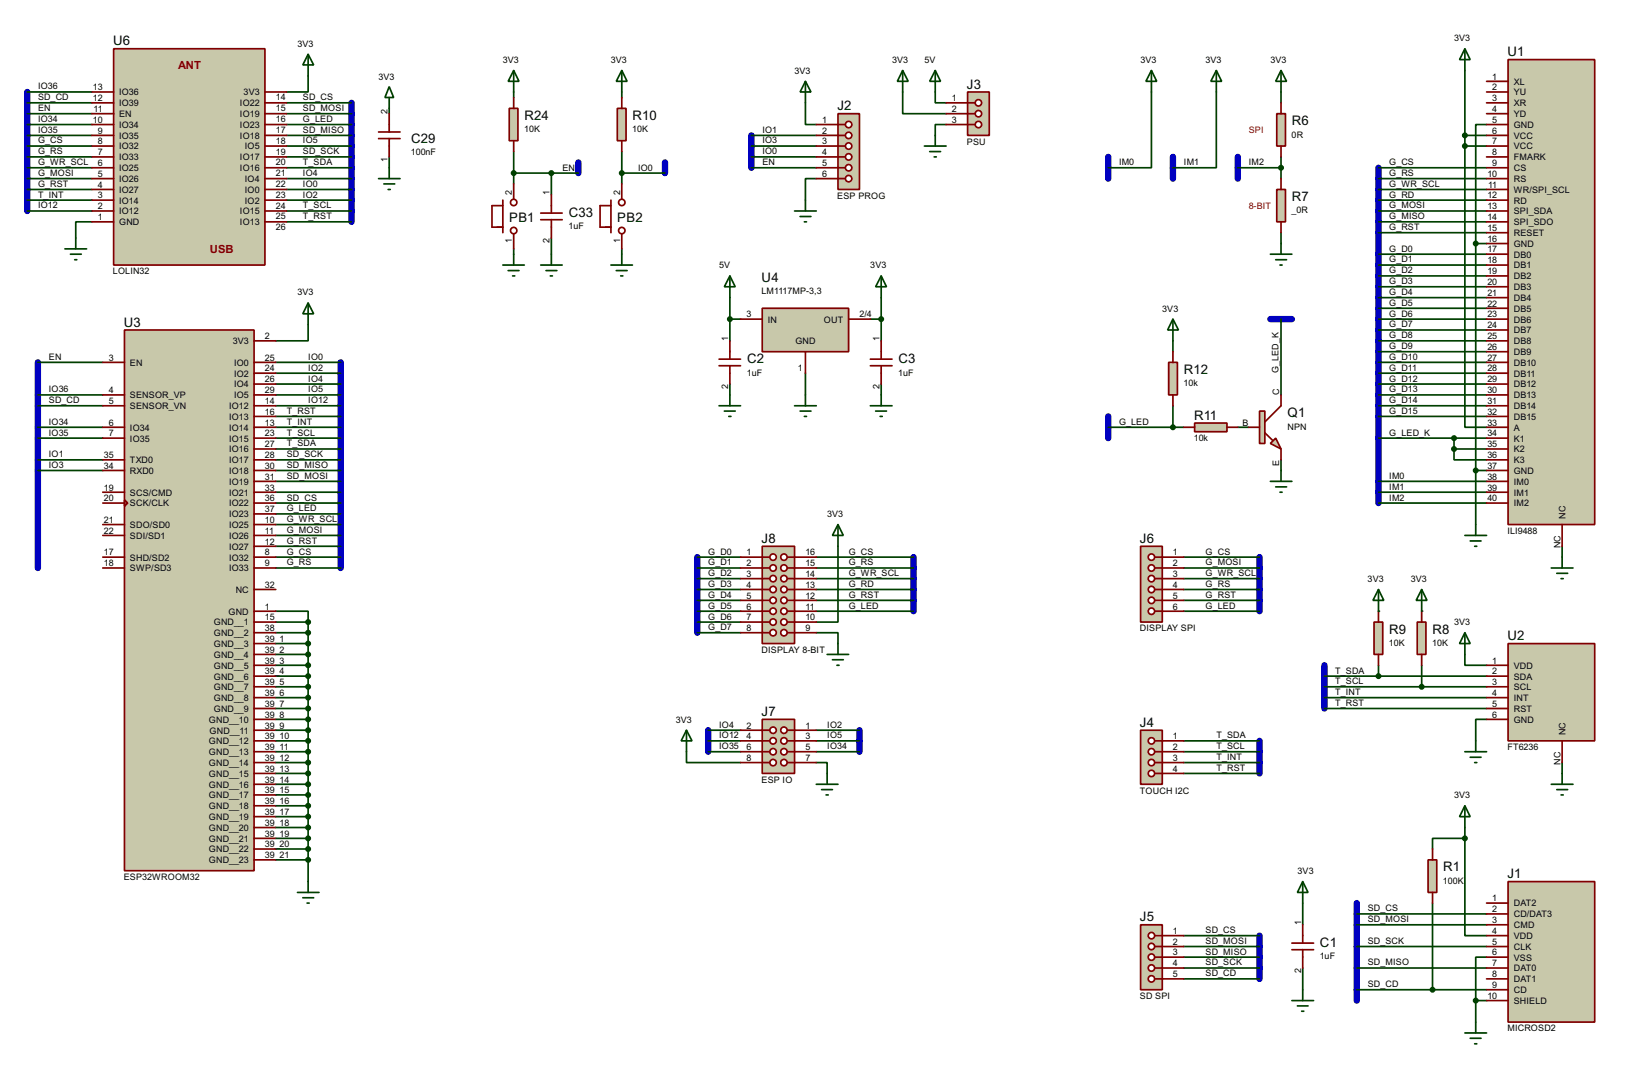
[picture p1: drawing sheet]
<svg xmlns="http://www.w3.org/2000/svg" width="383mm" height="256mm" viewBox="0 0 383 256" stroke-linecap="round" stroke-linejoin="round" font-family="sans-serif">
<defs><g id="words">
<g font-size="3.5">
<text x="26.6" y="10.6">U6</text>
<text x="354.2" y="13.2">U1</text>
<text x="227.2" y="20.8">J3</text>
<text x="123.2" y="28.2">R24</text>
<text x="148.6" y="28.2">R10</text>
<text x="196.8" y="25.9">J2</text>
<text x="303.6" y="29.4">R6</text>
<text x="96.6" y="33.7">C29</text>
<text x="303.6" y="47.2">R7</text>
<text x="119.7" y="52.2">PB1</text>
<text x="133.7" y="51">C33</text>
<text x="145.1" y="52.2">PB2</text>
<text x="179" y="66.3">U4</text>
<text x="29.1" y="76.7">U3</text>
<text x="175.6" y="85.3">C2</text>
<text x="211.1" y="85.3">C3</text>
<text x="278.2" y="87.8">R12</text>
<text x="280.6" y="98.6">R11</text>
<text x="302.6" y="98">Q1</text>
<text x="179" y="127.5">J8</text>
<text x="267.9" y="127.5">J6</text>
<text x="326.4" y="148.8">R9</text>
<text x="336.6" y="148.8">R8</text>
<text x="354.2" y="150.4">U2</text>
<text x="179" y="168.2">J7</text>
<text x="267.9" y="170.7">J4</text>
<text x="339.1" y="204.7">R1</text>
<text x="354.2" y="206.3">J1</text>
<text x="267.9" y="216.4">J5</text>
<text x="310.2" y="222.5">C1</text>
</g>
<g font-size="3" fill="#800000">
<text x="41.8" y="16.2">ANT</text>
<text x="49.3" y="59.5">USB</text>
</g>
<g font-size="2.4">
<text x="69.9" y="11">3V3</text>
<text x="341.7" y="9.7">3V3</text>
<text x="118.2" y="14.8">3V3</text>
<text x="143.6" y="14.8">3V3</text>
<text x="186.7" y="17.3">3V3</text>
<text x="209.6" y="14.8">3V3</text>
<text x="217.2" y="14.8">5V</text>
<text x="268" y="14.8">3V3</text>
<text x="283.3" y="14.8">3V3</text>
<text x="298.5" y="14.8">3V3</text>
<text x="8.9" y="21">IO36</text>
<text x="8.9" y="23.6">SD_CD</text>
<text x="21.9" y="21.2">13</text>
<text x="21.9" y="23.7">12</text>
<text x="28" y="22.4">IO36</text>
<text x="57.3" y="22.4">3V3</text>
<text x="64.8" y="23.6">14</text>
<text x="71.2" y="23.6">SD_CS</text>
<text x="89" y="18.7">3V3</text>
<text x="223.7" y="23.7">1</text>
<text x="350.7" y="18.7">1</text>
<text x="350.7" y="21.2">2</text>
<text x="350.7" y="23.7">3</text>
<text x="355.7" y="19.9">XL</text>
<text x="355.7" y="22.4">YU</text>
<text x="8.9" y="26.1">EN</text>
<text x="8.9" y="28.6">IO34</text>
<text x="21.9" y="28.9">10</text>
<text x="22" y="26.3">11</text>
<text x="28" y="25">IO39</text>
<text x="28" y="27.5">EN</text>
<text x="56.4" y="25">IO22</text>
<text x="56.4" y="27.5">IO19</text>
<text x="64.8" y="26.1">15</text>
<text x="64.8" y="28.7">16</text>
<text x="71.2" y="28.6">G_LED</text>
<text x="71.2" y="26.1">SD_MOSI</text>
<text x="91" y="26.7" transform="rotate(-90 91 26.7)">2</text>
<text x="193.2" y="28.9">1</text>
<text x="223.7" y="26.3">2</text>
<text x="223.7" y="28.9">3</text>
<text x="350.7" y="26.3">4</text>
<text x="350.7" y="28.9">5</text>
<text x="355.7" y="25">XR</text>
<text x="355.7" y="27.5">YD</text>
<text x="8.9" y="31.2">IO35</text>
<text x="8.9" y="33.7">G_CS</text>
<text x="23" y="31.4">9</text>
<text x="23" y="33.9">8</text>
<text x="28" y="30">IO34</text>
<text x="28" y="32.6">IO35</text>
<text x="28" y="35.1">IO32</text>
<text x="56.4" y="30">IO23</text>
<text x="56.4" y="32.6">IO18</text>
<text x="57.5" y="35.1">IO5</text>
<text x="64.8" y="31.3">17</text>
<text x="64.8" y="33.8">18</text>
<text x="71.2" y="33.7">IO5</text>
<text x="71.2" y="31.2">SD_MISO</text>
<text x="123.2" y="31">10K</text>
<text x="148.6" y="31">10K</text>
<text x="179.1" y="31.2">IO1</text>
<text x="179.1" y="33.7">IO3</text>
<text x="193.2" y="31.4">2</text>
<text x="193.2" y="33.9">3</text>
<text x="227.2" y="34">PSU</text>
<text x="303.5" y="32.3">0R</text>
<text x="350.7" y="31.4">6</text>
<text x="350.7" y="33.9">7</text>
<text x="355.7" y="30">GND</text>
<text x="355.7" y="32.6">VCC</text>
<text x="355.7" y="35.1">VCC</text>
<text x="8.9" y="36.3">G_RS</text>
<text x="8.9" y="38.8">G_WR_SCL</text>
<text x="8.9" y="41.3">G_MOSI</text>
<text x="23" y="36.4">7</text>
<text x="23" y="39">6</text>
<text x="23" y="41.6">5</text>
<text x="28" y="37.7">IO33</text>
<text x="28" y="40.2">IO25</text>
<text x="56.4" y="37.7">IO17</text>
<text x="56.4" y="40.2">IO16</text>
<text x="64.8" y="36.3">19</text>
<text x="64.8" y="38.8">20</text>
<text x="64.8" y="41.4">21</text>
<text x="71.2" y="41.3">IO4</text>
<text x="71.2" y="36.3">SD_SCK</text>
<text x="71.2" y="38.8">T_SDA</text>
<text x="91" y="38" transform="rotate(-90 91 38)">1</text>
<text x="96.6" y="36.4">100nF</text>
<text x="132.1" y="40.1">EN</text>
<text x="149.9" y="40.1">IO0</text>
<text x="179.1" y="38.8">EN</text>
<text x="179.1" y="36.3">IO0</text>
<text x="193.2" y="36.4">4</text>
<text x="193.2" y="39">5</text>
<text x="193.2" y="41.6">6</text>
<text x="262.9" y="38.8">IM0</text>
<text x="278.2" y="38.8">IM1</text>
<text x="293.4" y="38.8">IM2</text>
<text x="326.4" y="41.3">G_RS</text>
<text x="326.4" y="38.8">G_CS</text>
<text x="349.5" y="41.6">10</text>
<text x="350.7" y="36.4">8</text>
<text x="350.7" y="39">9</text>
<text x="355.7" y="37.7">FMARK</text>
<text x="355.7" y="40.2">CS</text>
<text x="8.9" y="43.9">G_RST</text>
<text x="8.9" y="46.4">T_INT</text>
<text x="23" y="44.1">4</text>
<text x="23" y="46.6">3</text>
<text x="28" y="42.7">IO26</text>
<text x="28" y="45.3">IO27</text>
<text x="28" y="47.8">IO14</text>
<text x="57.5" y="42.7">IO4</text>
<text x="57.5" y="45.3">IO0</text>
<text x="57.5" y="47.8">IO2</text>
<text x="64.8" y="44">22</text>
<text x="64.8" y="46.5">23</text>
<text x="71.2" y="46.4">IO2</text>
<text x="71.2" y="43.9">IO0</text>
<text x="120.3" y="45.8" transform="rotate(-90 120.3 45.8)">2</text>
<text x="129.1" y="45.8" transform="rotate(-90 129.1 45.8)">1</text>
<text x="145.7" y="45.8" transform="rotate(-90 145.7 45.8)">2</text>
<text x="196.7" y="46.7">ESP PROG</text>
<text x="326.4" y="43.9">G_WR_SCL</text>
<text x="326.4" y="46.4">G_RD</text>
<text x="349.5" y="46.6">12</text>
<text x="349.7" y="44.1">11</text>
<text x="355.7" y="45.3">WR/SPI_SCL</text>
<text x="355.7" y="42.7">RS</text>
<text x="355.7" y="47.8">RD</text>
<text x="8.9" y="49">IO12</text>
<text x="23" y="49.2">2</text>
<text x="23" y="51.7">1</text>
<text x="28" y="50.4">IO12</text>
<text x="28" y="52.9">GND</text>
<text x="56.4" y="50.4">IO15</text>
<text x="56.4" y="52.9">IO13</text>
<text x="64.8" y="49">24</text>
<text x="64.8" y="51.5">25</text>
<text x="71.2" y="51.5">T_RST</text>
<text x="71.2" y="49">T_SCL</text>
<text x="133.6" y="53.9">1uF</text>
<text x="303.5" y="50.1">_0R</text>
<text x="326.4" y="51.5">G_MISO</text>
<text x="326.4" y="49">G_MOSI</text>
<text x="349.5" y="51.7">14</text>
<text x="349.5" y="49.2">13</text>
<text x="355.7" y="52.9">SPI_SDO</text>
<text x="355.7" y="50.4">SPI_SDA</text>
<text x="64.8" y="54.1">26</text>
<text x="120.3" y="57.1" transform="rotate(-90 120.3 57.1)">1</text>
<text x="129.1" y="57.1" transform="rotate(-90 129.1 57.1)">2</text>
<text x="145.7" y="57.1" transform="rotate(-90 145.7 57.1)">1</text>
<text x="326.4" y="54">G_RST</text>
<text x="326.4" y="59.1">G_D0</text>
<text x="349.5" y="54.3">15</text>
<text x="349.5" y="56.8">16</text>
<text x="349.5" y="59.3">17</text>
<text x="355.7" y="55.4">RESET</text>
<text x="355.7" y="58">GND</text>
<text x="26.5" y="64.5">LOLIN32</text>
<text x="169" y="63.1">5V</text>
<text x="204.5" y="63.1">3V3</text>
<text x="326.4" y="61.7">G_D1</text>
<text x="326.4" y="64.2">G_D2</text>
<text x="349.5" y="61.9">18</text>
<text x="349.5" y="64.4">19</text>
<text x="355.7" y="60.5">DB0</text>
<text x="355.7" y="63.1">DB1</text>
<text x="355.7" y="65.6">DB2</text>
<text x="69.9" y="69.4">3V3</text>
<text x="178.9" y="69.1">LM1117MP-3,3</text>
<text x="326.4" y="66.7">G_D3</text>
<text x="326.4" y="69.3">G_D4</text>
<text x="326.4" y="71.8">G_D5</text>
<text x="349.5" y="67">20</text>
<text x="349.5" y="69.5">21</text>
<text x="349.5" y="72">22</text>
<text x="355.7" y="68.1">DB3</text>
<text x="355.7" y="70.7">DB4</text>
<text x="175.4" y="74.6">3</text>
<text x="180.4" y="75.8">IN</text>
<text x="193.6" y="75.8">OUT</text>
<text x="202" y="74.6">2/4</text>
<text x="273.1" y="73.2">3V3</text>
<text x="326.4" y="74.4">G_D6</text>
<text x="326.4" y="76.9">G_D7</text>
<text x="349.5" y="74.6">23</text>
<text x="349.5" y="77.1">24</text>
<text x="355.7" y="73.2">DB5</text>
<text x="355.7" y="75.8">DB6</text>
<text x="54.7" y="80.8">3V3</text>
<text x="62.3" y="79.7">2</text>
<text x="171.1" y="80" transform="rotate(-90 171.1 80)">1</text>
<text x="186.9" y="80.9">GND</text>
<text x="206.7" y="80.1" transform="rotate(-90 206.7 80.1)">1</text>
<text x="326.4" y="79.5">G_D8</text>
<text x="326.4" y="82">G_D9</text>
<text x="349.5" y="79.7">25</text>
<text x="349.5" y="82.2">26</text>
<text x="355.7" y="80.8">DB8</text>
<text x="355.7" y="78.3">DB7</text>
<text x="355.7" y="83.4">DB9</text>
<text x="11.5" y="84.5">EN</text>
<text x="25.6" y="84.7">3</text>
<text x="30.5" y="85.9">EN</text>
<text x="55" y="85.9">IO0</text>
<text x="55" y="88.5">IO2</text>
<text x="62.3" y="84.7">25</text>
<text x="62.3" y="87.3">24</text>
<text x="62.3" y="89.8">26</text>
<text x="72.4" y="84.5">IO0</text>
<text x="72.4" y="87.1">IO2</text>
<text x="72.4" y="89.6">IO4</text>
<text x="175.5" y="88.2">1uF</text>
<text x="187.5" y="87.1">1</text>
<text x="211.1" y="88.2">1uF</text>
<text x="300.4" y="87.6" transform="rotate(-90 300.4 87.6)">G_LED_K</text>
<text x="326.4" y="84.5">G_D10</text>
<text x="326.4" y="87.1">G_D11</text>
<text x="326.4" y="89.6">G_D12</text>
<text x="349.5" y="84.7">27</text>
<text x="349.5" y="87.3">28</text>
<text x="349.5" y="89.8">29</text>
<text x="355.7" y="85.9">DB10</text>
<text x="355.7" y="88.5">DB11</text>
<text x="11.5" y="94.7">SD_CD</text>
<text x="11.5" y="92.2">IO36</text>
<text x="25.6" y="94.9">5</text>
<text x="25.6" y="92.4">4</text>
<text x="30.5" y="93.6">SENSOR_VP</text>
<text x="55" y="91">IO4</text>
<text x="55" y="93.6">IO5</text>
<text x="62.3" y="94.9">14</text>
<text x="62.3" y="92.4">29</text>
<text x="72.4" y="92.2">IO5</text>
<text x="72.4" y="94.7">IO12</text>
<text x="171.1" y="91.4" transform="rotate(-90 171.1 91.4)">2</text>
<text x="206.7" y="91.4" transform="rotate(-90 206.7 91.4)">2</text>
<text x="278.1" y="90.8">10k</text>
<text x="300.6" y="92.7" transform="rotate(-90 300.6 92.7)">C</text>
<text x="326.4" y="92.2">G_D13</text>
<text x="326.4" y="94.7">G_D14</text>
<text x="349.5" y="92.4">30</text>
<text x="349.5" y="94.9">31</text>
<text x="355.7" y="91">DB12</text>
<text x="355.7" y="93.6">DB13</text>
<text x="11.5" y="99.8">IO34</text>
<text x="25.6" y="100">6</text>
<text x="30.5" y="101.2">IO34</text>
<text x="30.5" y="96.1">SENSOR_VN</text>
<text x="53.8" y="96.1">IO12</text>
<text x="53.8" y="98.6">IO13</text>
<text x="53.8" y="101.2">IO14</text>
<text x="62.3" y="97.4">16</text>
<text x="62.3" y="100">13</text>
<text x="67.4" y="97.2">T_RST</text>
<text x="67.4" y="99.8">T_INT</text>
<text x="262.9" y="99.8">G_LED</text>
<text x="292" y="100">B</text>
<text x="302.5" y="100.9">NPN</text>
<text x="326.4" y="97.2">G_D15</text>
<text x="349.5" y="97.4">32</text>
<text x="349.5" y="100">33</text>
<text x="355.7" y="98.6">DB15</text>
<text x="355.7" y="96.1">DB14</text>
<text x="355.7" y="101.2">A</text>
<text x="11.5" y="107.4">IO1</text>
<text x="11.5" y="102.3">IO35</text>
<text x="24.4" y="107.6">35</text>
<text x="25.6" y="102.5">7</text>
<text x="30.5" y="103.7">IO35</text>
<text x="53.8" y="103.7">IO15</text>
<text x="53.8" y="106.3">IO16</text>
<text x="62.3" y="102.5">23</text>
<text x="62.3" y="105.1">27</text>
<text x="62.3" y="107.6">28</text>
<text x="67.4" y="102.3">T_SCL</text>
<text x="67.4" y="104.9">T_SDA</text>
<text x="67.4" y="107.4">SD_SCK</text>
<text x="280.5" y="103.6">10k</text>
<text x="326.4" y="102.3">G_LED_K</text>
<text x="349.5" y="102.5">34</text>
<text x="349.5" y="105.1">35</text>
<text x="349.5" y="107.6">36</text>
<text x="355.7" y="103.7">K1</text>
<text x="355.7" y="106.3">K2</text>
<text x="11.5" y="109.9">IO3</text>
<text x="24.4" y="110.1">34</text>
<text x="30.5" y="111.3">RXD0</text>
<text x="30.5" y="108.8">TXD0</text>
<text x="53.8" y="108.8">IO17</text>
<text x="53.8" y="111.3">IO18</text>
<text x="53.8" y="113.9">IO19</text>
<text x="62.3" y="110.1">30</text>
<text x="62.3" y="112.7">31</text>
<text x="67.4" y="109.9">SD_MISO</text>
<text x="67.4" y="112.5">SD_MOSI</text>
<text x="300.6" y="109.4" transform="rotate(-90 300.6 109.4)">E</text>
<text x="326.4" y="112.5">IM0</text>
<text x="349.5" y="110.1">37</text>
<text x="349.5" y="112.7">38</text>
<text x="355.7" y="108.8">K3</text>
<text x="355.7" y="111.3">GND</text>
<text x="355.7" y="113.9">IM0</text>
<text x="24.4" y="117.8">20</text>
<text x="24.4" y="115.2">19</text>
<text x="30.5" y="119">SCK/CLK</text>
<text x="30.5" y="116.4">SCS/CMD</text>
<text x="53.8" y="116.4">IO21</text>
<text x="53.8" y="119">IO22</text>
<text x="62.3" y="115.2">33</text>
<text x="62.3" y="117.8">36</text>
<text x="67.4" y="117.6">SD_CS</text>
<text x="326.4" y="117.6">IM2</text>
<text x="326.4" y="115">IM1</text>
<text x="349.5" y="115.2">39</text>
<text x="349.5" y="117.8">40</text>
<text x="355.7" y="116.4">IM1</text>
<text x="355.7" y="119">IM2</text>
<text x="24.4" y="125.4">22</text>
<text x="24.4" y="122.8">21</text>
<text x="30.5" y="124">SDO/SD0</text>
<text x="53.8" y="121.5">IO23</text>
<text x="53.8" y="124">IO25</text>
<text x="62.3" y="120.3">37</text>
<text x="62.3" y="122.8">10</text>
<text x="62.3" y="125.4">11</text>
<text x="67.4" y="120.1">G_LED</text>
<text x="67.4" y="122.6">G_WR_SCL</text>
<text x="67.4" y="125.2">G_MOSI</text>
<text x="194.4" y="121.5">3V3</text>
<text x="354.2" y="125.4">ILI9488</text>
<text x="367.9" y="121.9" transform="rotate(-90 367.9 121.9)">NC</text>
<text x="24.4" y="130.5">17</text>
<text x="30.5" y="126.6">SDI/SD1</text>
<text x="30.5" y="131.7">SHD/SD2</text>
<text x="53.8" y="126.6">IO26</text>
<text x="53.8" y="129.1">IO27</text>
<text x="53.8" y="131.7">IO32</text>
<text x="62.3" y="127.9">12</text>
<text x="62.3" y="130.5">8</text>
<text x="67.4" y="127.7">G_RST</text>
<text x="67.4" y="130.3">G_CS</text>
<text x="166.4" y="130.3">G_D0</text>
<text x="175.4" y="130.5">1</text>
<text x="189.3" y="130.5">16</text>
<text x="199.4" y="130.3">G_CS</text>
<text x="275.6" y="130.5">1</text>
<text x="283.3" y="130.3">G_CS</text>
<text x="366.7" y="128.8" transform="rotate(-90 366.7 128.8)">NC</text>
<text x="24.4" y="133">18</text>
<text x="30.5" y="134.2">SWP/SD3</text>
<text x="53.8" y="134.2">IO33</text>
<text x="62.3" y="133">9</text>
<text x="67.4" y="132.8">G_RS</text>
<text x="166.4" y="132.8">G_D1</text>
<text x="166.4" y="135.3">G_D2</text>
<text x="166.4" y="137.9">G_D3</text>
<text x="175.4" y="133">2</text>
<text x="175.4" y="135.5">3</text>
<text x="189.3" y="133">15</text>
<text x="189.3" y="135.5">14</text>
<text x="199.4" y="132.8">G_RS</text>
<text x="199.4" y="135.3">G_WR_SCL</text>
<text x="199.4" y="137.9">G_RD</text>
<text x="275.6" y="133">2</text>
<text x="275.6" y="135.5">3</text>
<text x="283.3" y="132.8">G_MOSI</text>
<text x="283.3" y="135.3">G_WR_SCL</text>
<text x="283.3" y="137.9">G_RS</text>
<text x="321.4" y="136.7">3V3</text>
<text x="331.5" y="136.7">3V3</text>
<text x="55.4" y="139.3">NC</text>
<text x="62.3" y="143.2">1</text>
<text x="62.3" y="138.1">32</text>
<text x="166.4" y="140.4">G_D4</text>
<text x="166.4" y="143">G_D5</text>
<text x="175.4" y="138.1">4</text>
<text x="175.4" y="140.6">5</text>
<text x="175.4" y="143.2">6</text>
<text x="189.3" y="138.1">13</text>
<text x="189.3" y="140.6">12</text>
<text x="189.3" y="143.2">11</text>
<text x="199.4" y="140.4">G_RST</text>
<text x="199.4" y="143">G_LED</text>
<text x="275.6" y="138.1">4</text>
<text x="275.6" y="140.6">5</text>
<text x="275.6" y="143.2">6</text>
<text x="283.3" y="140.4">G_RST</text>
<text x="283.3" y="143">G_LED</text>
<text x="50.2" y="146.9">GND__1</text>
<text x="50.2" y="149.4">GND__2</text>
<text x="53.7" y="144.4">GND</text>
<text x="62.3" y="145.7">15</text>
<text x="62.3" y="148.2">38</text>
<text x="166.4" y="148">G_D7</text>
<text x="166.4" y="145.5">G_D6</text>
<text x="175.4" y="145.7">7</text>
<text x="175.4" y="148.2">8</text>
<text x="189.3" y="145.7">10</text>
<text x="189.3" y="148.2">9</text>
<text x="267.8" y="148.3">DISPLAY SPI</text>
<text x="341.7" y="146.9">3V3</text>
<text x="50.2" y="152">GND__3</text>
<text x="50.2" y="154.5">GND__4</text>
<text x="62.3" y="150.8">39_1</text>
<text x="62.3" y="153.3">39_2</text>
<text x="62.3" y="155.9">39_3</text>
<text x="178.9" y="153.4">DISPLAY 8-BIT</text>
<text x="326.4" y="151.7">10K</text>
<text x="336.6" y="151.7">10K</text>
<text x="350.7" y="155.9">1</text>
<text x="50.2" y="157.1">GND__5</text>
<text x="50.2" y="159.6">GND__6</text>
<text x="62.3" y="158.4">39_4</text>
<text x="62.3" y="160.9">39_5</text>
<text x="313.7" y="158.2">T_SDA</text>
<text x="313.7" y="160.7">T_SCL</text>
<text x="350.7" y="158.4">2</text>
<text x="350.7" y="160.9">3</text>
<text x="355.7" y="157.1">VDD</text>
<text x="355.7" y="159.6">SDA</text>
<text x="50.2" y="162.1">GND__7</text>
<text x="50.2" y="164.7">GND__8</text>
<text x="50.2" y="167.2">GND__9</text>
<text x="62.3" y="163.5">39_6</text>
<text x="62.3" y="166">39_7</text>
<text x="313.7" y="165.8">T_RST</text>
<text x="313.7" y="163.3">T_INT</text>
<text x="350.7" y="163.5">4</text>
<text x="350.7" y="166">5</text>
<text x="355.7" y="162.1">SCL</text>
<text x="355.7" y="164.7">INT</text>
<text x="355.7" y="167.2">RST</text>
<text x="49.1" y="169.8">GND__10</text>
<text x="49.2" y="172.3">GND__11</text>
<text x="62.3" y="168.6">39_8</text>
<text x="62.3" y="171.1">39_9</text>
<text x="62.3" y="173.6">39_10</text>
<text x="158.8" y="169.8">3V3</text>
<text x="169" y="170.9">IO4</text>
<text x="169" y="173.4">IO12</text>
<text x="175.4" y="171.1">2</text>
<text x="175.4" y="173.6">4</text>
<text x="189.3" y="171.1">1</text>
<text x="189.3" y="173.6">3</text>
<text x="194.4" y="170.9">IO2</text>
<text x="194.4" y="173.4">IO5</text>
<text x="275.6" y="173.6">1</text>
<text x="285.8" y="173.4">T_SDA</text>
<text x="350.7" y="168.6">6</text>
<text x="355.7" y="169.8">GND</text>
<text x="367.8" y="172.7" transform="rotate(-90 367.8 172.7)">NC</text>
<text x="49.1" y="174.8">GND__12</text>
<text x="49.1" y="177.4">GND__13</text>
<text x="49.1" y="179.9">GND__14</text>
<text x="62.3" y="176.2">39_11</text>
<text x="62.3" y="178.7">39_12</text>
<text x="169" y="176">IO35</text>
<text x="175.4" y="176.2">6</text>
<text x="175.4" y="178.7">8</text>
<text x="189.3" y="176.2">5</text>
<text x="189.3" y="178.7">7</text>
<text x="194.4" y="176">IO34</text>
<text x="275.6" y="176.2">2</text>
<text x="275.6" y="178.7">3</text>
<text x="285.8" y="176">T_SCL</text>
<text x="285.8" y="178.5">T_INT</text>
<text x="354.2" y="176.2">FT6236</text>
<text x="366.7" y="179.6" transform="rotate(-90 366.7 179.6)">NC</text>
<text x="49.1" y="182.5">GND__15</text>
<text x="49.1" y="185">GND__16</text>
<text x="62.3" y="181.3">39_13</text>
<text x="62.3" y="183.8">39_14</text>
<text x="178.9" y="183.9">ESP IO</text>
<text x="275.6" y="181.3">4</text>
<text x="285.8" y="181.1">T_RST</text>
<text x="49.1" y="187.5">GND__17</text>
<text x="49.1" y="190.1">GND__18</text>
<text x="62.3" y="186.3">39_15</text>
<text x="62.3" y="188.9">39_16</text>
<text x="62.3" y="191.4">39_17</text>
<text x="267.8" y="186.4">TOUCH I2C</text>
<text x="341.7" y="187.5">3V3</text>
<text x="49.1" y="192.6">GND__19</text>
<text x="49.1" y="195.2">GND__20</text>
<text x="49.1" y="197.7">GND__21</text>
<text x="62.3" y="194">39_18</text>
<text x="62.3" y="196.5">39_19</text>
<text x="49.1" y="200.2">GND__22</text>
<text x="49.1" y="202.8">GND__23</text>
<text x="62.3" y="199">39_20</text>
<text x="62.3" y="201.6">39_21</text>
<text x="29.1" y="206.7">ESP32WROOM32</text>
<text x="304.9" y="205.3">3V3</text>
<text x="339.1" y="207.6">100K</text>
<text x="321.4" y="214.1">SD_CS</text>
<text x="350.7" y="211.7">1</text>
<text x="350.7" y="214.3">2</text>
<text x="355.7" y="212.9">DAT2</text>
<text x="355.7" y="215.5">CD/DAT3</text>
<text x="275.6" y="219.4">1</text>
<text x="275.6" y="221.9">2</text>
<text x="283.3" y="219.2">SD_CS</text>
<text x="283.3" y="221.7">SD_MOSI</text>
<text x="305.7" y="217.2" transform="rotate(-90 305.7 217.2)">1</text>
<text x="321.4" y="221.7">SD_SCK</text>
<text x="321.4" y="216.6">SD_MOSI</text>
<text x="350.7" y="216.8">3</text>
<text x="350.7" y="221.9">5</text>
<text x="350.7" y="219.4">4</text>
<text x="355.7" y="218">CMD</text>
<text x="355.7" y="220.6">VDD</text>
<text x="275.6" y="224.4">3</text>
<text x="275.6" y="227">4</text>
<text x="283.3" y="224.2">SD_MISO</text>
<text x="283.3" y="226.8">SD_SCK</text>
<text x="310.1" y="225.4">1uF</text>
<text x="321.4" y="226.8">SD_MISO</text>
<text x="350.7" y="224.4">6</text>
<text x="350.7" y="227">7</text>
<text x="355.7" y="223.1">CLK</text>
<text x="355.7" y="225.6">VSS</text>
<text x="275.6" y="229.5">5</text>
<text x="283.3" y="229.3">SD_CD</text>
<text x="305.7" y="228.5" transform="rotate(-90 305.7 228.5)">2</text>
<text x="321.4" y="231.9">SD_CD</text>
<text x="350.7" y="229.5">8</text>
<text x="350.7" y="232.1">9</text>
<text x="355.7" y="228.2">DAT0</text>
<text x="355.7" y="230.7">DAT1</text>
<text x="355.7" y="233.3">CD</text>
<text x="267.8" y="234.7">SD SPI</text>
<text x="349.5" y="234.6">10</text>
<text x="355.7" y="235.8">SHIELD</text>
<text x="354.2" y="242.3">MICROSD2</text>
</g>
<g font-size="2.4" fill="#800000">
<text x="293.4" y="31.3">SPI</text>
<text x="293.4" y="49">8-BIT</text>
</g>
</g></defs>
<g fill="none" stroke="#0000c0" stroke-width="1.5">
<path d="M6.4 21.6v28M82.6 24.2v27.9M135.9 38.2v2.5M156.3 38.2v2.5M176.6 31.8v7.6M260.4 36.9v5.1M275.6 36.9v5.1M290.9 36.9v5.1M323.9 39.4v78.8M298.5 75h5.1M8.9 85.1v48.3M80.1 85.1v48.3"/>
<path d="M260.4 97.8v5.1M163.9 130.9v17.7M214.7 130.9v12.7M296 130.9v12.7M311.2 156.3v10.1M166.4 171.5v5.1M202 171.5v5.1M296 174v7.7M296 219.8v10.1M318.8 212.1v22.9"/>
</g>
<g fill="none" stroke="#004000" stroke-width=".4">
<path d="M344.2 16.6v15.2h5.1M290.9 39.4h10.1M301 21.6v2.6M301 36.9v5.1M349.3 29.3h-2.5v27.9M301 54.7v2.5M346.8 57.2v66M346.8 57.2h2.5M323.9 118.2h25.4M323.9 113.1h25.4M323.9 115.6h25.4M346.8 110.5h2.5"/>
<path d="M311.2 158.8h38.1M323.9 156.3v2.5M334.1 156.3v5M344.2 153.7v2.6h5.1M311.2 166.4h38.1M311.2 163.9h38.1M311.2 161.3h38.1M349.3 169h-2.5v5M344.2 196.9v22.9h5.1M344.2 196.9h-7.6v2.5M344.2 194.4v2.5M318.8 214.7h30.5"/>
<path d="M318.8 217.2h30.5M336.6 212.1v20.4M318.8 222.3h30.5M318.8 227.4h30.5M318.8 232.5h30.5M346.8 235v5.1M346.8 235h2.5M349.3 224.8h-2.5v10.2"/>
</g>
<g fill="#004000">
<circle cx="323.9" cy="143.6" r=".2"/>
<circle cx="334.1" cy="143.6" r=".2"/>
</g>
<g fill="none" stroke="#004000" stroke-width=".4">
<path d="M72.4 17.8v3.8h-5M6.4 39.4h15.2M6.4 24.2h15.2M6.4 34.3h15.2M6.4 31.8h15.2M6.4 29.3h15.2M6.4 26.7h15.2M6.4 21.6h15.2M6.4 36.9h15.2M67.4 39.4h15.2M67.4 24.2h15.2M67.4 34.3h15.2"/>
<path d="M67.4 31.8h15.2M67.4 29.3h15.2M67.4 26.7h15.2M67.4 36.9h15.2M91.5 25.5v1.2M91.5 36.9v2.5M120.7 21.6v1.3M120.7 35.6v7.6M146.1 21.6v1.3M146.1 35.6v7.6M176.6 39.4h15.2M176.6 34.3h15.2"/>
<path d="M176.6 31.8h15.2M176.6 36.9h15.2M189.3 24.2v5.1h2.5M212.1 21.6v5.1h10.2M219.8 21.6v2.6h2.5M222.3 29.3h-2.5v2.5M270.6 21.6v17.8h-10.2M285.8 21.6v17.8h-10.2M323.9 39.4h25.4M344.2 34.3v66.1h5.1M344.2 34.3h5.1M344.2 31.8v2.5"/>
<path d="M6.4 49.6h15.2M6.4 44.5h15.2M6.4 42h15.2M6.4 47h15.2M21.6 52.1h-3.8v3.8M67.4 52.1h15.2M67.4 49.6h15.2M67.4 44.5h15.2M67.4 42h15.2M67.4 47h15.2M120.7 58.5v1.2M120.7 40.7h15.2"/>
<path d="M129.6 40.7v5.1M129.6 55.9v3.8M146.1 40.7h10.2M146.1 58.5v1.2M191.8 42h-2.5v5M323.9 54.7h25.4M323.9 52.1h25.4M323.9 49.6h25.4M323.9 44.5h25.4M323.9 42h25.4M323.9 47h25.4M323.9 59.7h25.4"/>
<path d="M72.4 76.3v3.8h-7.6M171.5 75h2.5M171.5 69.9v10.2M204.5 75h2.6M207.1 69.9v10.2M301 75v17.8M323.9 62.3h25.4M323.9 64.8h25.4M323.9 67.4h25.4M323.9 69.9h25.4M323.9 72.4h25.4M323.9 75h25.4"/>
<path d="M323.9 77.5h25.4M8.9 85.1h15.3M8.9 92.8h15.3M8.9 95.3h15.3M64.8 85.1h15.3M64.8 87.7h15.3M64.8 90.2h15.3M64.8 92.8h15.3M64.8 95.3h15.3M64.8 97.8h15.3M171.5 90.2v2.6M189.3 87.7v5.1"/>
<path d="M207.1 90.2v2.6M275.6 80.1v2.5M275.6 95.3v5.1M323.9 80.1h25.4M323.9 82.6h25.4M323.9 85.1h25.4M323.9 87.7h25.4M323.9 90.2h25.4M323.9 92.8h25.4M323.9 95.3h25.4M323.9 97.8h25.4M8.9 108h15.3"/>
<path d="M8.9 110.5h15.3M8.9 102.9h15.3M8.9 100.4h15.3M64.8 108h15.3M64.8 110.5h15.3M64.8 102.9h15.3M64.8 100.4h15.3M64.8 105.5h15.3M64.8 113.1h15.3M64.8 115.6h15.3M64.8 118.2h15.3M260.4 100.4h17.8"/>
<path d="M290.9 100.4h2.5M301 108v2.5M323.9 102.9h25.4M341.7 105.5v2.5h7.6M341.7 105.5h7.6M341.7 102.9v2.6M64.8 120.7h15.3M64.8 123.2h15.3M64.8 125.8h15.3M64.8 128.3h15.3M64.8 130.9h15.3M64.8 133.4h15.3"/>
<path d="M163.9 130.9h10.1M163.9 133.4h10.1M163.9 135.9h10.1M163.9 138.5h10.1M191.8 130.9h22.9M191.8 133.4h22.9M191.8 135.9h22.9M191.8 138.5h22.9M196.9 128.3v17.8h-5.1M278.2 130.9h17.8M278.2 133.4h17.8M278.2 135.9h17.8"/>
<path d="M278.2 138.5h17.8M367.1 128.3v2.6M64.8 143.6h7.6v2.5M64.8 146.1h7.6M64.8 148.6h7.6M64.8 151.2h7.6M64.8 153.7h7.6M64.8 156.3h7.6M64.8 158.8h7.6M72.4 146.1v61M163.9 146.1h10.1M163.9 148.6h10.1"/>
<path d="M163.9 141h10.1M163.9 143.6h10.1M191.8 148.6h5.1v2.6M191.8 141h22.9M191.8 143.6h22.9M278.2 141h17.8M278.2 143.6h17.8M64.8 161.3h7.6M64.8 163.9h7.6M64.8 166.4h7.6M64.8 169h7.6M64.8 171.5h7.6"/>
<path d="M64.8 174h7.6M64.8 176.6h7.6M64.8 179.1h7.6M161.3 176.6v2.5h12.7M166.4 171.5h7.6M166.4 174h7.6M166.4 176.6h7.6M191.8 179.1h2.6v2.6M191.8 171.5h10.2M191.8 174h10.2M191.8 176.6h10.2M278.2 174h17.8"/>
<path d="M278.2 176.6h17.8M278.2 179.1h17.8M367.1 179.1v2.6M64.8 181.7h7.6M64.8 184.2h7.6M64.8 186.7h7.6M64.8 189.3h7.6M64.8 191.8h7.6M64.8 194.4h7.6M64.8 196.9h7.6M64.8 199.4h7.6M278.2 181.7h17.8"/>
<path d="M64.8 202h7.6M278.2 219.8h17.8M306.1 212.1v5.1M278.2 229.9h17.8M278.2 222.3h17.8M278.2 224.8h17.8M278.2 227.4h17.8M306.1 227.4v5.1"/>
</g>
<path d="M354.4 14h20.3v109.2h-20.3z" fill="#c8c8aa" stroke="#800000" stroke-width=".4"/>
<g fill="none" stroke="#800000" stroke-width=".4">
<path d="M349.3 19.1h5.1M349.3 21.6h5.1M349.3 24.2h5.1M349.3 26.7h5.1M349.3 29.3h5.1M349.3 31.8h5.1M349.3 34.3h5.1M349.3 36.9h5.1M349.3 39.4h5.1M349.3 44.5h5.1M349.3 42h5.1M349.3 47h5.1"/>
<path d="M349.3 52.1h5.1M349.3 49.6h5.1M349.3 54.7h5.1M349.3 57.2h5.1M349.3 59.7h5.1M349.3 62.3h5.1M349.3 64.8h5.1M349.3 67.4h5.1M349.3 69.9h5.1M349.3 72.4h5.1M349.3 75h5.1M349.3 77.5h5.1"/>
<path d="M349.3 80.1h5.1M349.3 82.6h5.1M349.3 85.1h5.1M349.3 87.7h5.1M349.3 90.2h5.1M349.3 92.8h5.1M349.3 97.8h5.1M349.3 95.3h5.1M349.3 100.4h5.1M349.3 102.9h5.1M349.3 105.5h5.1M349.3 108h5.1"/>
<path d="M349.3 110.5h5.1M349.3 113.1h5.1M349.3 115.6h5.1M349.3 118.2h5.1M367.1 123.2v5.1"/>
</g>
<path d="M354.4 151.2h20.3v22.8h-20.3z" fill="#c8c8aa" stroke="#800000" stroke-width=".4"/>
<path d="M349.3 156.3h5.1M349.3 158.8h5.1M349.3 161.3h5.1M349.3 163.9h5.1M349.3 166.4h5.1M349.3 169h5.1M367.1 174v5.1" fill="none" stroke="#800000" stroke-width=".4"/>
<path d="M354.4 207.1h20.3v33h-20.3z" fill="#c8c8aa" stroke="#800000" stroke-width=".4"/>
<path d="M349.3 212.1h5.1M349.3 214.7h5.1M349.3 217.2h5.1M349.3 219.8h5.1M349.3 222.3h5.1M349.3 224.8h5.1M349.3 227.4h5.1M349.3 229.9h5.1M349.3 232.5h5.1M349.3 235h5.1" fill="none" stroke="#800000" stroke-width=".4"/>
<path d="M344.2 189.3l1.3 2.5h-2.5zM344.2 189.3v5.1M344.2 242.6h5.1M345.5 243.9h2.5M346.5 245.2h.5M346.8 240.1v2.5" fill="none" stroke="#004000" stroke-width=".4"/>
<circle cx="346.7" cy="235" r=".5" fill="#004000" stroke="#004000" stroke-width=".4"/>
<path d="M335.6 202h2v7.6h-2z" fill="#c8c8aa" stroke="#800000" stroke-width=".4"/>
<path d="M336.6 199.4v2.6M336.6 209.6v2.5" fill="none" stroke="#800000" stroke-width=".4"/>
<g fill="#004000" stroke="#004000" stroke-width=".4">
<circle cx="344.2" cy="196.9" r=".5"/>
<circle cx="336.6" cy="232.5" r=".5"/>
<circle cx="346.7" cy="110.5" r=".5"/>
<circle cx="346.7" cy="57.2" r=".5"/>
<circle cx="344.2" cy="31.8" r=".5"/>
</g>
<g fill="none" stroke="#004000" stroke-width=".4">
<path d="M270.6 16.6l1.2 2.5h-2.5zM270.6 16.6v5M285.8 16.6l1.3 2.5h-2.6zM285.8 16.6v5M344.2 11.5l1.3 2.5h-2.5zM344.2 11.5v5.1M344.2 125.8h5.1M345.5 127.1h2.5M346.5 128.3h.5M346.8 123.2v2.6M344.2 148.6l1.3 2.6h-2.5zM344.2 148.6v5.1"/>
<path d="M344.2 176.6h5.1M345.5 177.9h2.5M346.5 179.1h.5M346.8 174v2.6"/>
</g>
<path d="M300 26.7h2.1v7.6h-2.1z" fill="#c8c8aa" stroke="#800000" stroke-width=".4"/>
<path d="M301 24.2v2.5M301 34.3v2.6" fill="none" stroke="#800000" stroke-width=".4"/>
<path d="M300 44.5h2.1v7.6h-2.1z" fill="#c8c8aa" stroke="#800000" stroke-width=".4"/>
<path d="M301 42v2.5M301 52.1v2.6" fill="none" stroke="#800000" stroke-width=".4"/>
<path d="M301 16.6l1.3 2.5h-2.5zM301 16.6v5M298.5 59.7h5.1M301 57.2v2.5M299.8 61h2.5M300.8 62.3h.5" fill="none" stroke="#004000" stroke-width=".4"/>
<circle cx="301" cy="39.4" r=".5" fill="#004000" stroke="#004000" stroke-width=".4"/>
<path d="M333 146.1h2.1v7.6h-2.1z" fill="#c8c8aa" stroke="#800000" stroke-width=".4"/>
<path d="M334.1 143.6v2.5M334.1 153.7v2.6" fill="none" stroke="#800000" stroke-width=".4"/>
<path d="M322.9 146.1h2v7.6h-2z" fill="#c8c8aa" stroke="#800000" stroke-width=".4"/>
<path d="M323.9 143.6v2.5M323.9 153.7v2.6" fill="none" stroke="#800000" stroke-width=".4"/>
<g fill="#004000" stroke="#004000" stroke-width=".4">
<circle cx="323.9" cy="158.8" r=".5"/>
<circle cx="334" cy="161.3" r=".5"/>
</g>
<path d="M323.9 138.5l1.3 2.5h-2.6zM323.9 138.5v5.1M334.1 138.5l1.2 2.5h-2.5zM334.1 138.5v5.1" fill="none" stroke="#004000" stroke-width=".4"/>
<path d="M26.7 11.5h35.6v50.8h-35.6z" fill="#c8c8aa" stroke="#800000" stroke-width=".4"/>
<g fill="none" stroke="#800000" stroke-width=".4">
<path d="M21.6 21.6h5.1M21.6 24.2h5.1M21.6 26.7h5.1M21.6 29.3h5.1M21.6 31.8h5.1M21.6 34.3h5.1M21.6 36.9h5.1M21.6 39.4h5.1M62.3 21.6h5.1M62.3 24.2h5.1M62.3 26.7h5.1M62.3 29.3h5.1"/>
<path d="M62.3 31.8h5.1M62.3 34.3h5.1M62.3 36.9h5.1M62.3 39.4h5.1M21.6 42h5.1M21.6 44.5h5.1M21.6 47h5.1M21.6 49.6h5.1M21.6 52.1h5.1M62.3 42h5.1M62.3 44.5h5.1M62.3 47h5.1"/>
<path d="M62.3 49.6h5.1M62.3 52.1h5.1M118.2 47v7.7M118.2 48.3h-2.6v5.1h2.6M120.7 43.2v3.6M120.7 54.9v3.6"/>
<circle cx="120.7" cy="54.2" r=".75"/>
<circle cx="120.7" cy="47.6" r=".75"/>
</g>
<path d="M72.4 12.8l1.3 2.5h-2.5zM72.4 12.8v5M120.7 16.6l1.3 2.5h-2.6zM120.7 16.6v5M15.3 58.5h5.1M16.6 59.7h2.5M17.8 55.9v2.6M120.7 59.7v2.6M17.6 61h.5M118.2 62.3h5M119.4 63.6h2.6M120.5 64.8h.5" fill="none" stroke="#004000" stroke-width=".4"/>
<path d="M119.7 25.5h2v7.6h-2z" fill="#c8c8aa" stroke="#800000" stroke-width=".4"/>
<g fill="none" stroke="#800000" stroke-width=".4">
<path d="M89 32.6h5M89 31h5M91.5 26.7v4.3M91.5 32.6v4.3M120.7 22.9v2.6M120.7 33.1v2.5M127.1 50.1h5M127.1 51.6h5M129.6 45.8v4.3M129.6 51.6v4.3M143.6 47v7.7M143.6 48.3h-2.6v5.1h2.6"/>
<path d="M146.1 43.2v3.6M146.1 54.9v3.6"/>
<circle cx="146.1" cy="54.2" r=".75"/>
<circle cx="146.1" cy="47.6" r=".75"/>
</g>
<g fill="#004000" stroke="#004000" stroke-width=".4">
<circle cx="120.7" cy="40.7" r=".5"/>
<circle cx="129.5" cy="40.7" r=".5"/>
</g>
<g fill="none" stroke="#004000" stroke-width=".4">
<path d="M146.1 16.6l1.3 2.5h-2.6zM146.1 16.6v5M91.5 20.4l1 2.5h-2zM91.5 22.9v2.6M91.5 39.4v2.6M89 42h5M90.2 43.2h2.6M91.2 44.5h.5M129.6 59.7v2.6M146.1 59.7v2.6M127.1 62.3h5M128.3 63.6h2.6"/>
<path d="M129.3 64.8h.5M143.6 62.3h5M144.8 63.6h2.6M145.9 64.8h.5"/>
</g>
<path d="M145.1 25.5h2v7.6h-2z" fill="#c8c8aa" stroke="#800000" stroke-width=".4"/>
<path d="M146.1 22.9v2.6M146.1 33.1v2.5" fill="none" stroke="#800000" stroke-width=".4"/>
<circle cx="146.1" cy="40.7" r=".5" fill="#004000" stroke="#004000" stroke-width=".4"/>
<path d="M29.3 77.5h30.4v127h-30.4z" fill-rule="evenodd" fill="#c8c8aa" stroke="#800000" stroke-width=".4"/>
<g fill="none" stroke="#800000" stroke-width=".4">
<path d="M24.2 85.1h5.1M24.2 95.3h5.1M24.2 92.8h5.1M59.7 80.1h5.1M59.7 85.1h5.1M59.7 95.3h5.1M59.7 97.8h5.1M59.7 87.7h5.1M59.7 90.2h5.1M59.7 92.8h5.1M24.2 100.4h5.1M24.2 102.9h5.1"/>
<path d="M24.2 108h5.1M24.2 110.5h5.1M24.2 115.6h5.1M24.2 118.2h5.1M29.3 117.4l.7 .8-.7 .7zM59.7 100.4h5.1M59.7 102.9h5.1M59.7 105.5h5.1M59.7 108h5.1M59.7 110.5h5.1M59.7 113.1h5.1M59.7 115.6h5.1"/>
<path d="M59.7 118.2h5.1M24.2 123.2h5.1M24.2 125.8h5.1M24.2 130.9h5.1M24.2 133.4h5.1M59.7 120.7h5.1M59.7 123.2h5.1M59.7 125.8h5.1M59.7 128.3h5.1M59.7 130.9h5.1M59.7 133.4h5.1M59.7 138.5h5.1"/>
<path d="M59.7 143.6h5.1M59.7 146.1h5.1M59.7 148.6h5.1M59.7 151.2h5.1M59.7 153.7h5.1M59.7 156.3h5.1M59.7 158.8h5.1M59.7 169h5.1M59.7 171.5h5.1M59.7 174h5.1M59.7 176.6h5.1M59.7 179.1h5.1"/>
<path d="M59.7 161.3h5.1M59.7 163.9h5.1M59.7 166.4h5.1M59.7 181.7h5.1M59.7 184.2h5.1M59.7 186.7h5.1M59.7 189.3h5.1M59.7 191.8h5.1M59.7 194.4h5.1M59.7 196.9h5.1M59.7 199.4h5.1M59.7 202h5.1"/>
</g>
<path d="M72.4 71.2l1.3 2.5h-2.5zM72.4 71.2v5.1M69.9 209.6h5.1M71.2 210.9h2.5M72.2 212.1h.5M72.4 207.1v2.5" fill="none" stroke="#004000" stroke-width=".4"/>
<g fill="#004000" stroke="#004000" stroke-width=".4">
<circle cx="72.4" cy="146.1" r=".5"/>
<circle cx="72.4" cy="148.6" r=".5"/>
<circle cx="72.4" cy="151.2" r=".5"/>
<circle cx="72.4" cy="153.7" r=".5"/>
<circle cx="72.4" cy="156.3" r=".5"/>
<circle cx="72.4" cy="158.8" r=".5"/>
<circle cx="72.4" cy="161.3" r=".5"/>
<circle cx="72.4" cy="163.9" r=".5"/>
<circle cx="72.4" cy="166.4" r=".5"/>
<circle cx="72.4" cy="169" r=".5"/>
<circle cx="72.4" cy="171.5" r=".5"/>
<circle cx="72.4" cy="174" r=".5"/>
<circle cx="72.4" cy="176.6" r=".5"/>
<circle cx="72.4" cy="179.1" r=".5"/>
<circle cx="72.4" cy="181.7" r=".5"/>
<circle cx="72.4" cy="184.2" r=".5"/>
<circle cx="72.4" cy="186.7" r=".5"/>
<circle cx="72.4" cy="189.3" r=".5"/>
<circle cx="72.4" cy="191.8" r=".5"/>
<circle cx="72.4" cy="194.4" r=".5"/>
<circle cx="72.4" cy="196.9" r=".5"/>
<circle cx="72.4" cy="199.4" r=".5"/>
<circle cx="72.4" cy="202" r=".5"/>
</g>
<path d="M196.9 26.7h5.1v17.8h-5.1z" fill="#c8c8aa" stroke="#800000" stroke-width=".4"/>
<path d="M196.9 29.3h1.8" fill="none" stroke="#800000" stroke-width=".4"/>
<circle cx="199.4" cy="29.3" r=".75" fill="#feffff" stroke="#800000" stroke-width=".4"/>
<path d="M196.9 31.8h1.8" fill="none" stroke="#800000" stroke-width=".4"/>
<circle cx="199.4" cy="31.8" r=".75" fill="#feffff" stroke="#800000" stroke-width=".4"/>
<path d="M196.9 34.3h1.8" fill="none" stroke="#800000" stroke-width=".4"/>
<circle cx="199.4" cy="34.3" r=".75" fill="#feffff" stroke="#800000" stroke-width=".4"/>
<path d="M196.9 36.9h1.8" fill="none" stroke="#800000" stroke-width=".4"/>
<circle cx="199.4" cy="36.9" r=".75" fill="#feffff" stroke="#800000" stroke-width=".4"/>
<path d="M196.9 39.4h1.8" fill="none" stroke="#800000" stroke-width=".4"/>
<circle cx="199.4" cy="39.4" r=".75" fill="#feffff" stroke="#800000" stroke-width=".4"/>
<path d="M196.9 42h1.8" fill="none" stroke="#800000" stroke-width=".4"/>
<circle cx="199.4" cy="42" r=".75" fill="#feffff" stroke="#800000" stroke-width=".4"/>
<path d="M191.8 29.3h5.1M191.8 31.8h5.1M191.8 34.3h5.1M191.8 36.9h5.1M191.8 39.4h5.1M191.8 42h5.1" fill="none" stroke="#800000" stroke-width=".4"/>
<path d="M227.4 21.6h5.1v10.2h-5.1z" fill="#c8c8aa" stroke="#800000" stroke-width=".4"/>
<path d="M227.4 24.2h1.8" fill="none" stroke="#800000" stroke-width=".4"/>
<circle cx="229.9" cy="24.2" r=".75" fill="#feffff" stroke="#800000" stroke-width=".4"/>
<path d="M227.4 26.7h1.8" fill="none" stroke="#800000" stroke-width=".4"/>
<circle cx="229.9" cy="26.7" r=".75" fill="#feffff" stroke="#800000" stroke-width=".4"/>
<path d="M227.4 29.3h1.8" fill="none" stroke="#800000" stroke-width=".4"/>
<circle cx="229.9" cy="29.3" r=".75" fill="#feffff" stroke="#800000" stroke-width=".4"/>
<path d="M222.3 24.2h5.1M222.3 26.7h5.1M222.3 29.3h5.1" fill="none" stroke="#800000" stroke-width=".4"/>
<path d="M189.3 19.1l1.3 2.5h-2.6zM189.3 19.1v5.1M219.8 16.6l1.2 2.5h-2.5zM219.8 16.6v5M217.2 34.3h5.1M218.5 35.6h2.5M219.5 36.9h.5M219.8 31.8v2.5M186.7 49.6h5.1M188 50.9h2.6M189 52.1h.5M189.3 47v2.6" fill="none" stroke="#004000" stroke-width=".4"/>
<path d="M298.5 104.2l1.3-1.3 1.2 2.6z" fill="#c8c8aa" stroke="#800000" stroke-width=".4"/>
<path d="M296 96.6h1.2v7.6h-1.2z" fill="#c8c8aa" stroke="#800000" stroke-width=".4"/>
<path d="M301 92.8v2.5l-3.8 3.8M293.4 100.4h2.6M297.2 101.7l1.8 1.7M301 105.5v2.5" fill="none" stroke="#800000" stroke-width=".4"/>
<path d="M280.7 99.4h7.6v2h-7.6z" fill="#c8c8aa" stroke="#800000" stroke-width=".4"/>
<path d="M278.2 100.4h2.5M288.3 100.4h2.6" fill="none" stroke="#800000" stroke-width=".4"/>
<path d="M274.6 85.1h2.1v7.7h-2.1z" fill="#c8c8aa" stroke="#800000" stroke-width=".4"/>
<path d="M275.6 82.6v2.5M275.6 92.8v2.5" fill="none" stroke="#800000" stroke-width=".4"/>
<path d="M275.6 75l1.3 2.5h-2.5zM275.6 75v5.1M298.5 113.1h5.1M299.8 114.4h2.5M300.8 115.6h.5M301 110.5v2.6" fill="none" stroke="#004000" stroke-width=".4"/>
<g fill="#004000" stroke="#004000" stroke-width=".4">
<circle cx="344.2" cy="34.3" r=".5"/>
<circle cx="341.6" cy="102.9" r=".5"/>
<circle cx="341.6" cy="105.5" r=".5"/>
<circle cx="275.6" cy="100.4" r=".5"/>
</g>
<path d="M268 171.5h5.1v12.7h-5.1z" fill="#c8c8aa" stroke="#800000" stroke-width=".4"/>
<path d="M271.3 174h1.8" fill="none" stroke="#800000" stroke-width=".4"/>
<circle cx="270.5" cy="174" r=".75" fill="#feffff" stroke="#800000" stroke-width=".4"/>
<path d="M271.3 176.6h1.8" fill="none" stroke="#800000" stroke-width=".4"/>
<circle cx="270.5" cy="176.6" r=".75" fill="#feffff" stroke="#800000" stroke-width=".4"/>
<path d="M271.3 179.1h1.8" fill="none" stroke="#800000" stroke-width=".4"/>
<circle cx="270.5" cy="179.1" r=".75" fill="#feffff" stroke="#800000" stroke-width=".4"/>
<path d="M271.3 181.7h1.8" fill="none" stroke="#800000" stroke-width=".4"/>
<circle cx="270.5" cy="181.7" r=".75" fill="#feffff" stroke="#800000" stroke-width=".4"/>
<path d="M273.1 174h5.1M273.1 176.6h5.1M273.1 179.1h5.1M273.1 181.7h5.1" fill="none" stroke="#800000" stroke-width=".4"/>
<path d="M268 217.2h5.1v15.3h-5.1z" fill="#c8c8aa" stroke="#800000" stroke-width=".4"/>
<path d="M271.3 219.8h1.8" fill="none" stroke="#800000" stroke-width=".4"/>
<circle cx="270.5" cy="219.8" r=".75" fill="#feffff" stroke="#800000" stroke-width=".4"/>
<path d="M271.3 222.3h1.8" fill="none" stroke="#800000" stroke-width=".4"/>
<circle cx="270.5" cy="222.3" r=".75" fill="#feffff" stroke="#800000" stroke-width=".4"/>
<path d="M271.3 224.8h1.8" fill="none" stroke="#800000" stroke-width=".4"/>
<circle cx="270.5" cy="224.8" r=".75" fill="#feffff" stroke="#800000" stroke-width=".4"/>
<path d="M271.3 227.4h1.8" fill="none" stroke="#800000" stroke-width=".4"/>
<circle cx="270.5" cy="227.4" r=".75" fill="#feffff" stroke="#800000" stroke-width=".4"/>
<path d="M271.3 229.9h1.8" fill="none" stroke="#800000" stroke-width=".4"/>
<circle cx="270.5" cy="229.9" r=".75" fill="#feffff" stroke="#800000" stroke-width=".4"/>
<path d="M273.1 219.8h5.1M273.1 222.3h5.1M273.1 224.8h5.1M273.1 227.4h5.1M273.1 229.9h5.1" fill="none" stroke="#800000" stroke-width=".4"/>
<path d="M268 128.3h5.1v17.8h-5.1z" fill="#c8c8aa" stroke="#800000" stroke-width=".4"/>
<path d="M271.3 130.9h1.8" fill="none" stroke="#800000" stroke-width=".4"/>
<circle cx="270.5" cy="130.9" r=".75" fill="#feffff" stroke="#800000" stroke-width=".4"/>
<path d="M271.3 133.4h1.8" fill="none" stroke="#800000" stroke-width=".4"/>
<circle cx="270.5" cy="133.4" r=".75" fill="#feffff" stroke="#800000" stroke-width=".4"/>
<path d="M271.3 135.9h1.8" fill="none" stroke="#800000" stroke-width=".4"/>
<circle cx="270.5" cy="135.9" r=".75" fill="#feffff" stroke="#800000" stroke-width=".4"/>
<path d="M271.3 138.5h1.8" fill="none" stroke="#800000" stroke-width=".4"/>
<circle cx="270.5" cy="138.5" r=".75" fill="#feffff" stroke="#800000" stroke-width=".4"/>
<path d="M271.3 141h1.8" fill="none" stroke="#800000" stroke-width=".4"/>
<circle cx="270.5" cy="141" r=".75" fill="#feffff" stroke="#800000" stroke-width=".4"/>
<path d="M271.3 143.6h1.8" fill="none" stroke="#800000" stroke-width=".4"/>
<circle cx="270.5" cy="143.6" r=".75" fill="#feffff" stroke="#800000" stroke-width=".4"/>
<path d="M273.1 130.9h5.1M273.1 133.4h5.1M273.1 135.9h5.1M273.1 138.5h5.1M273.1 141h5.1M273.1 143.6h5.1M306.1 217.2v4.3M303.6 221.5h5.1M303.6 223.1h5.1M306.1 223.1v4.3" fill="none" stroke="#800000" stroke-width=".4"/>
<path d="M212.1 16.6l1.3 2.5h-2.5zM212.1 16.6v5M306.1 207.1l1.3 2.5h-2.5zM306.1 207.1v5M303.6 235h5.1M304.9 236.3h2.5M305.9 237.5h.5M306.1 232.5v2.5" fill="none" stroke="#004000" stroke-width=".4"/>
<path d="M179.1 72.4h20.3v10.2h-20.3z" fill="#c8c8aa" stroke="#800000" stroke-width=".4"/>
<path d="M174 75h5.1M199.4 75h5.1M169 84.4h5M169 85.9h5M171.5 80.1v4.3M171.5 85.9v4.3M189.3 82.6v5.1M204.5 84.4h5.1M204.5 85.9h5.1M207.1 80.1v4.3M207.1 85.9v4.3" fill="none" stroke="#800000" stroke-width=".4"/>
<g fill="none" stroke="#004000" stroke-width=".4">
<path d="M171.5 64.8l1.3 2.6h-2.6zM171.5 64.8v5.1M207.1 64.8l1.2 2.6h-2.5zM207.1 64.8v5.1M169 95.3h5M170.2 96.6h2.6M171.3 97.8h.5M171.5 92.8v2.5M186.7 95.3h5.1M188 96.6h2.6M189 97.8h.5M189.3 92.8v2.5"/>
<path d="M204.5 95.3h5.1M205.8 96.6h2.5M206.8 97.8h.5M207.1 92.8v2.5"/>
</g>
<g fill="#004000" stroke="#004000" stroke-width=".4">
<circle cx="207" cy="75" r=".5"/>
<circle cx="171.5" cy="75" r=".5"/>
</g>
<path d="M179.1 128.3h7.6v22.9h-7.6z" fill="#c8c8aa" stroke="#800000" stroke-width=".4"/>
<path d="M179.1 130.9h1.8" fill="none" stroke="#800000" stroke-width=".4"/>
<circle cx="181.6" cy="130.9" r=".75" fill="#feffff" stroke="#800000" stroke-width=".4"/>
<path d="M179.1 133.4h1.8" fill="none" stroke="#800000" stroke-width=".4"/>
<circle cx="181.6" cy="133.4" r=".75" fill="#feffff" stroke="#800000" stroke-width=".4"/>
<path d="M179.1 135.9h1.8" fill="none" stroke="#800000" stroke-width=".4"/>
<circle cx="181.6" cy="135.9" r=".75" fill="#feffff" stroke="#800000" stroke-width=".4"/>
<path d="M179.1 138.5h1.8" fill="none" stroke="#800000" stroke-width=".4"/>
<circle cx="181.6" cy="138.5" r=".75" fill="#feffff" stroke="#800000" stroke-width=".4"/>
<path d="M185 130.9h1.7" fill="none" stroke="#800000" stroke-width=".4"/>
<circle cx="184.2" cy="130.9" r=".75" fill="#feffff" stroke="#800000" stroke-width=".4"/>
<path d="M185 133.4h1.7" fill="none" stroke="#800000" stroke-width=".4"/>
<circle cx="184.2" cy="133.4" r=".75" fill="#feffff" stroke="#800000" stroke-width=".4"/>
<path d="M185 135.9h1.7" fill="none" stroke="#800000" stroke-width=".4"/>
<circle cx="184.2" cy="135.9" r=".75" fill="#feffff" stroke="#800000" stroke-width=".4"/>
<path d="M185 138.5h1.7" fill="none" stroke="#800000" stroke-width=".4"/>
<circle cx="184.2" cy="138.5" r=".75" fill="#feffff" stroke="#800000" stroke-width=".4"/>
<path d="M179.1 141h1.8" fill="none" stroke="#800000" stroke-width=".4"/>
<circle cx="181.6" cy="141" r=".75" fill="#feffff" stroke="#800000" stroke-width=".4"/>
<path d="M185 141h1.7" fill="none" stroke="#800000" stroke-width=".4"/>
<circle cx="184.2" cy="141" r=".75" fill="#feffff" stroke="#800000" stroke-width=".4"/>
<path d="M179.1 143.6h1.8" fill="none" stroke="#800000" stroke-width=".4"/>
<circle cx="181.6" cy="143.6" r=".75" fill="#feffff" stroke="#800000" stroke-width=".4"/>
<path d="M185 143.6h1.7" fill="none" stroke="#800000" stroke-width=".4"/>
<circle cx="184.2" cy="143.6" r=".75" fill="#feffff" stroke="#800000" stroke-width=".4"/>
<path d="M179.1 146.1h1.8" fill="none" stroke="#800000" stroke-width=".4"/>
<circle cx="181.6" cy="146.1" r=".75" fill="#feffff" stroke="#800000" stroke-width=".4"/>
<path d="M185 146.1h1.7" fill="none" stroke="#800000" stroke-width=".4"/>
<circle cx="184.2" cy="146.1" r=".75" fill="#feffff" stroke="#800000" stroke-width=".4"/>
<path d="M179.1 148.6h1.8" fill="none" stroke="#800000" stroke-width=".4"/>
<circle cx="181.6" cy="148.6" r=".75" fill="#feffff" stroke="#800000" stroke-width=".4"/>
<path d="M185 148.6h1.7" fill="none" stroke="#800000" stroke-width=".4"/>
<circle cx="184.2" cy="148.6" r=".75" fill="#feffff" stroke="#800000" stroke-width=".4"/>
<g fill="none" stroke="#800000" stroke-width=".4">
<path d="M174 130.9h5.1M174 133.4h5.1M174 135.9h5.1M174 138.5h5.1M186.7 130.9h5.1M186.7 133.4h5.1M186.7 135.9h5.1M186.7 138.5h5.1M174 141h5.1M174 143.6h5.1M174 146.1h5.1M174 148.6h5.1"/>
<path d="M186.7 141h5.1M186.7 143.6h5.1M186.7 146.1h5.1M186.7 148.6h5.1"/>
</g>
<path d="M196.9 123.2l1.3 2.6h-2.6zM196.9 123.2v5.1M194.4 153.7h5M195.6 155h2.6M196.7 156.3h.5M196.9 151.2v2.5" fill="none" stroke="#004000" stroke-width=".4"/>
<path d="M179.1 169h7.6v12.7h-7.6z" fill="#c8c8aa" stroke="#800000" stroke-width=".4"/>
<path d="M179.1 171.5h1.8" fill="none" stroke="#800000" stroke-width=".4"/>
<circle cx="181.6" cy="171.5" r=".75" fill="#feffff" stroke="#800000" stroke-width=".4"/>
<path d="M179.1 174h1.8" fill="none" stroke="#800000" stroke-width=".4"/>
<circle cx="181.6" cy="174" r=".75" fill="#feffff" stroke="#800000" stroke-width=".4"/>
<path d="M179.1 176.6h1.8" fill="none" stroke="#800000" stroke-width=".4"/>
<circle cx="181.6" cy="176.6" r=".75" fill="#feffff" stroke="#800000" stroke-width=".4"/>
<path d="M179.1 179.1h1.8" fill="none" stroke="#800000" stroke-width=".4"/>
<circle cx="181.6" cy="179.1" r=".75" fill="#feffff" stroke="#800000" stroke-width=".4"/>
<path d="M185 171.5h1.7" fill="none" stroke="#800000" stroke-width=".4"/>
<circle cx="184.2" cy="171.5" r=".75" fill="#feffff" stroke="#800000" stroke-width=".4"/>
<path d="M185 174h1.7" fill="none" stroke="#800000" stroke-width=".4"/>
<circle cx="184.2" cy="174" r=".75" fill="#feffff" stroke="#800000" stroke-width=".4"/>
<path d="M185 176.6h1.7" fill="none" stroke="#800000" stroke-width=".4"/>
<circle cx="184.2" cy="176.6" r=".75" fill="#feffff" stroke="#800000" stroke-width=".4"/>
<path d="M185 179.1h1.7" fill="none" stroke="#800000" stroke-width=".4"/>
<circle cx="184.2" cy="179.1" r=".75" fill="#feffff" stroke="#800000" stroke-width=".4"/>
<path d="M174 171.5h5.1M174 174h5.1M174 176.6h5.1M174 179.1h5.1M186.7 171.5h5.1M186.7 174h5.1M186.7 176.6h5.1M186.7 179.1h5.1" fill="none" stroke="#800000" stroke-width=".4"/>
<g fill="none" stroke="#004000" stroke-width=".4">
<path d="M364.5 133.4h5.1M365.8 134.7h2.6M366.8 135.9h.5M367.1 130.9v2.5M161.3 171.5l1.3 2.5h-2.5zM161.3 171.5v5.1M191.8 184.2h5.1M193.1 185.5h2.5M194.1 186.7h.5M194.4 181.7v2.5M364.5 184.2h5.1M365.8 185.5h2.6"/>
<path d="M366.8 186.7h.5M367.1 181.7v2.5"/>
</g>
<use href="#words"/>
</svg>
